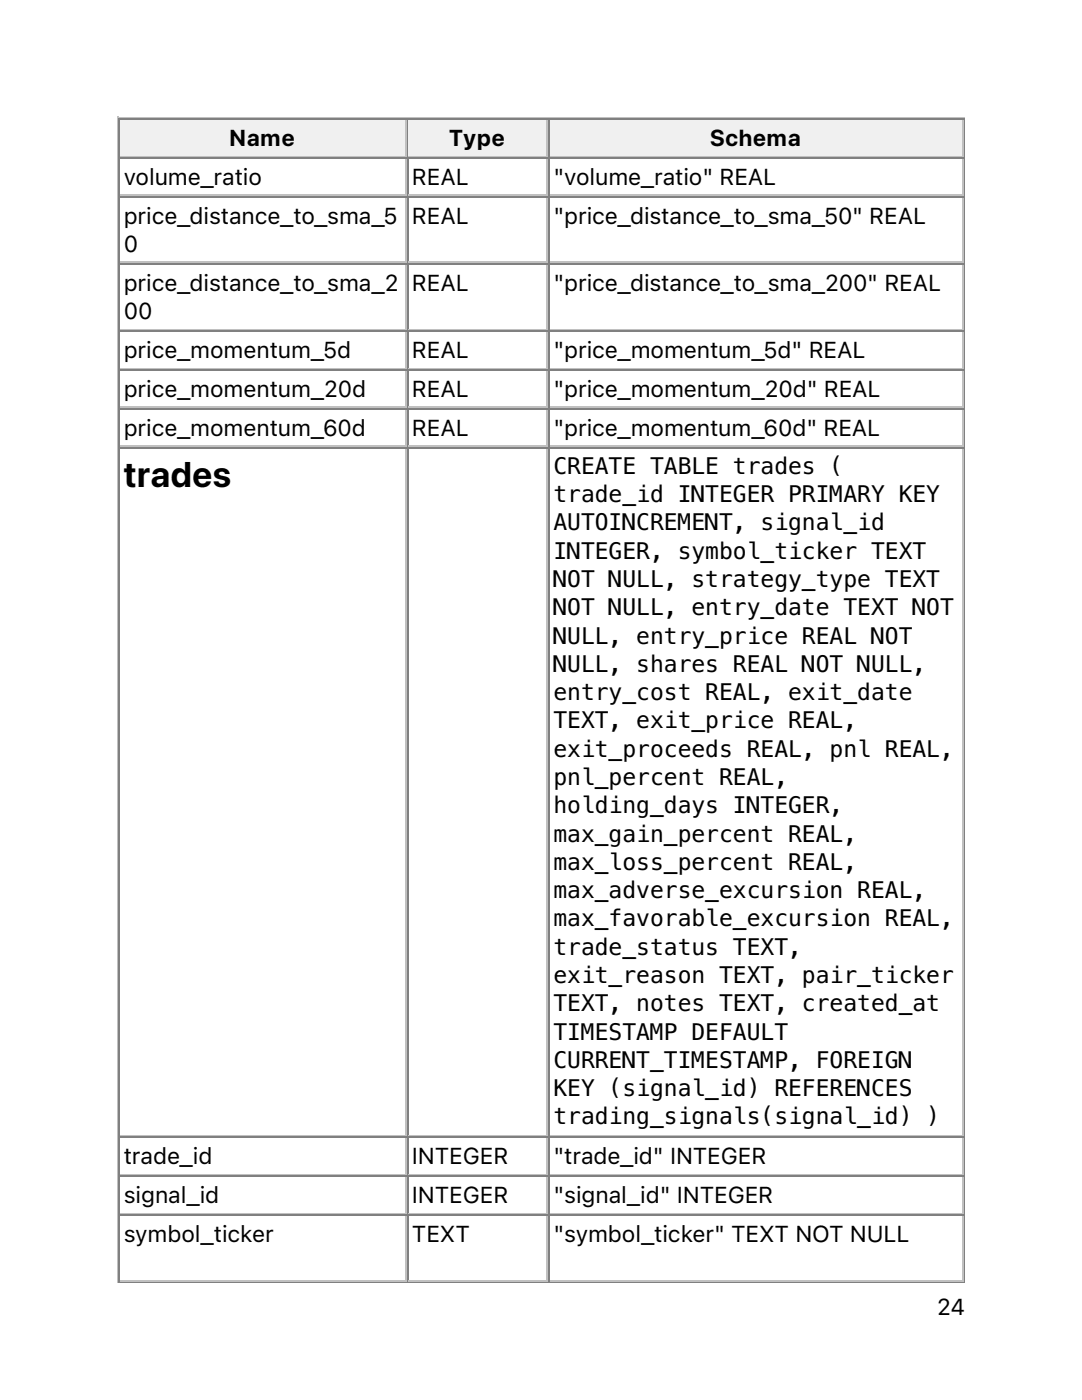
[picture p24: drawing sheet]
<svg xmlns="http://www.w3.org/2000/svg" width="216mm" height="279mm" viewBox="0 0 216 279" stroke-linecap="round" stroke-linejoin="round" font-family="sans-serif">
<defs><g id="words">
<text font-size="7.1" x="24.7" y="97.1">trades</text>
<g font-size="4.6">
<text x="45.8" y="29.1">Name</text>
<text x="89.6" y="29.1">Type</text>
<text x="141.7" y="29.1">Schema</text>
<text x="24.7" y="36.9">volume_ratio</text>
<text x="82.2" y="36.9">REAL</text>
<text x="110.4" y="36.9">&quot;volume_ratio&quot; REAL</text>
<text x="24.7" y="44.6">price_distance_to_sma_5</text>
<text x="82.2" y="44.6">REAL</text>
<text x="110.4" y="44.6">&quot;price_distance_to_sma_50&quot; REAL</text>
<text x="24.7" y="50.3">0</text>
<text x="24.7" y="58.1">price_distance_to_sma_2</text>
<text x="82.2" y="58.1">REAL</text>
<text x="110.4" y="58.1">&quot;price_distance_to_sma_200&quot; REAL</text>
<text x="24.7" y="63.7">00</text>
<text x="24.7" y="71.5">price_momentum_5d</text>
<text x="82.2" y="71.5">REAL</text>
<text x="110.4" y="71.5">&quot;price_momentum_5d&quot; REAL</text>
<text x="24.7" y="79.2">price_momentum_20d</text>
<text x="82.2" y="79.2">REAL</text>
<text x="110.4" y="79.2">&quot;price_momentum_20d&quot; REAL</text>
<text x="24.7" y="87">price_momentum_60d</text>
<text x="82.2" y="87">REAL</text>
<text x="110.4" y="87">&quot;price_momentum_60d&quot; REAL</text>
<text x="110.4" y="94.6">CREATE TABLE trades (</text>
<text x="110.4" y="100.2">trade_id INTEGER PRIMARY KEY</text>
<text x="110.4" y="105.9">AUTOINCREMENT, signal_id</text>
<text x="110.4" y="111.5">INTEGER, symbol_ticker TEXT</text>
<text x="110.4" y="117.1">NOT NULL, strategy_type TEXT</text>
<text x="110.4" y="122.8">NOT NULL, entry_date TEXT NOT</text>
<text x="110.4" y="128.4">NULL, entry_price REAL NOT</text>
<text x="110.4" y="134.1">NULL, shares REAL NOT NULL,</text>
<text x="110.4" y="139.7">entry_cost REAL, exit_date</text>
<text x="110.4" y="145.4">TEXT, exit_price REAL,</text>
<text x="110.4" y="151">exit_proceeds REAL, pnl REAL,</text>
<text x="110.4" y="156.7">pnl_percent REAL,</text>
<text x="110.4" y="162.3">holding_days INTEGER,</text>
<text x="110.4" y="167.9">max_gain_percent REAL,</text>
<text x="110.4" y="173.6">max_loss_percent REAL,</text>
<text x="110.4" y="179.2">max_adverse_excursion REAL,</text>
<text x="110.4" y="184.9">max_favorable_excursion REAL,</text>
<text x="110.4" y="190.5">trade_status TEXT,</text>
<text x="110.4" y="196.2">exit_reason TEXT, pair_ticker</text>
<text x="110.4" y="201.8">TEXT, notes TEXT, created_at</text>
<text x="110.4" y="207.5">TIMESTAMP DEFAULT</text>
<text x="110.4" y="213.1">CURRENT_TIMESTAMP, FOREIGN</text>
<text x="110.4" y="218.7">KEY (signal_id) REFERENCES</text>
<text x="110.4" y="224.4">trading_signals(signal_id) )</text>
<text x="24.7" y="232.3">trade_id</text>
<text x="82.2" y="232.3">INTEGER</text>
<text x="110.4" y="232.3">&quot;trade_id&quot; INTEGER</text>
<text x="24.7" y="240.1">signal_id</text>
<text x="82.2" y="240.1">INTEGER</text>
<text x="110.4" y="240.1">&quot;signal_id&quot; INTEGER</text>
<text x="24.7" y="247.8">symbol_ticker</text>
<text x="82.2" y="247.8">TEXT</text>
<text x="110.4" y="247.8">&quot;symbol_ticker&quot; TEXT NOT NULL</text>
<text x="187" y="262.5">24</text>
</g>
</g></defs>
<path d="M23.5 23.3v232.8M23.6 23.5h169M24 31.2h57.1M81 24v7" fill="none" stroke="#c0c0c0" stroke-width=".35"/>
<path d="M23.8 23.6v7.8M24 23.8h57.1M192.4 23.6v232.2M23.6 255.9h169" fill="none" stroke="#808080" stroke-width=".35"/>
<g fill="#f0f0f0">
<path d="M24 24h56.8v7h-56.8z"/>
<path d="M45.5 24.7h13.8v5.6h-13.8z"/>
</g>
<path d="M81.3 23.6v7.8M81.5 23.8h27.9" fill="none" stroke="#808080" stroke-width=".35"/>
<path d="M81.5 31.2h27.9M109.2 24v7" fill="none" stroke="#c0c0c0" stroke-width=".35"/>
<g fill="#f0f0f0">
<path d="M81.5 24h27.5v7h-27.5z"/>
<path d="M89.6 24.7h11.3v5.6h-11.3z"/>
</g>
<path d="M109.5 23.6v7.8M109.7 23.8h82.6" fill="none" stroke="#808080" stroke-width=".35"/>
<path d="M109.7 31.2h82.6M192.1 24v7" fill="none" stroke="#c0c0c0" stroke-width=".35"/>
<g fill="#f0f0f0">
<path d="M109.7 24h82.2v7h-82.2z"/>
<path d="M141.5 24.7h18.7v5.6h-18.7z"/>
</g>
<g fill="none" stroke="#808080" stroke-width=".35">
<path d="M23.8 31.4v224.4M24 31.6h57.1M24 39.3h57.1M81.3 31.4v224.4M81.5 31.6h27.9M81.5 39.3h27.9M109.5 31.4v224.4M109.7 31.6h82.6M109.7 39.3h82.6M24 52.7h57.1M81.5 52.7h27.9M109.7 52.7h82.6"/>
<path d="M24 66.1h57.1M24 73.9h57.1M81.5 66.1h27.9M81.5 73.9h27.9M109.7 66.1h82.6M109.7 73.9h82.6M24 81.7h57.1M24 89.4h57.1M81.5 81.7h27.9M81.5 89.4h27.9M109.7 81.7h82.6M109.7 89.4h82.6"/>
<path d="M24 227h57.1M24 234.8h57.1M81.5 227h27.9M81.5 234.8h27.9M109.7 227h82.6M109.7 234.8h82.6M24 242.5h57.1M81.5 242.5h27.9M109.7 242.5h82.6"/>
</g>
<g fill="none" stroke="#c0c0c0" stroke-width=".35">
<path d="M24 39h57.1M81 31.8v7M81 39.5v12.7M81.5 39h27.9M109.2 31.8v7M109.2 39.5v12.7M109.7 39h82.6M192.1 31.8v7M192.1 39.5v12.7M24 52.4h57.1M81 52.9v12.7M81.5 52.4h27.9"/>
<path d="M109.2 52.9v12.7M109.7 52.4h82.6M192.1 52.9v12.7M24 65.8h57.1M24 73.6h57.1M81 66.3v7.1M81 74.1v7M81.5 65.8h27.9M81.5 73.6h27.9M109.2 66.3v7.1M109.2 74.1v7M109.7 65.8h82.6"/>
<path d="M109.7 73.6h82.6M192.1 66.3v7.1M192.1 74.1v7M24 81.3h57.1M24 89.1h57.1M81 81.8v7.1M81 89.6v136.9M81.5 81.3h27.9M81.5 89.1h27.9M109.2 81.8v7.1M109.2 89.6v136.9M109.7 81.3h82.6"/>
<path d="M109.7 89.1h82.6M192.1 81.8v7.1M192.1 89.6v136.9M24 226.7h57.1M24 234.4h57.1M81 227.2v7M81 234.9v7.1M81.5 226.7h27.9M81.5 234.4h27.9M109.2 227.2v7M109.2 234.9v7.1M109.7 226.7h82.6"/>
<path d="M109.7 234.4h82.6M192.1 227.2v7M192.1 234.9v7.1M24 242.2h57.1M24 255.6h57.1M81 242.7v12.7M81.5 242.2h27.9M81.5 255.6h27.9M109.2 242.7v12.7M109.7 242.2h82.6M109.7 255.6h82.6M192.1 242.7v12.7"/>
</g>
<use href="#words"/>
</svg>
